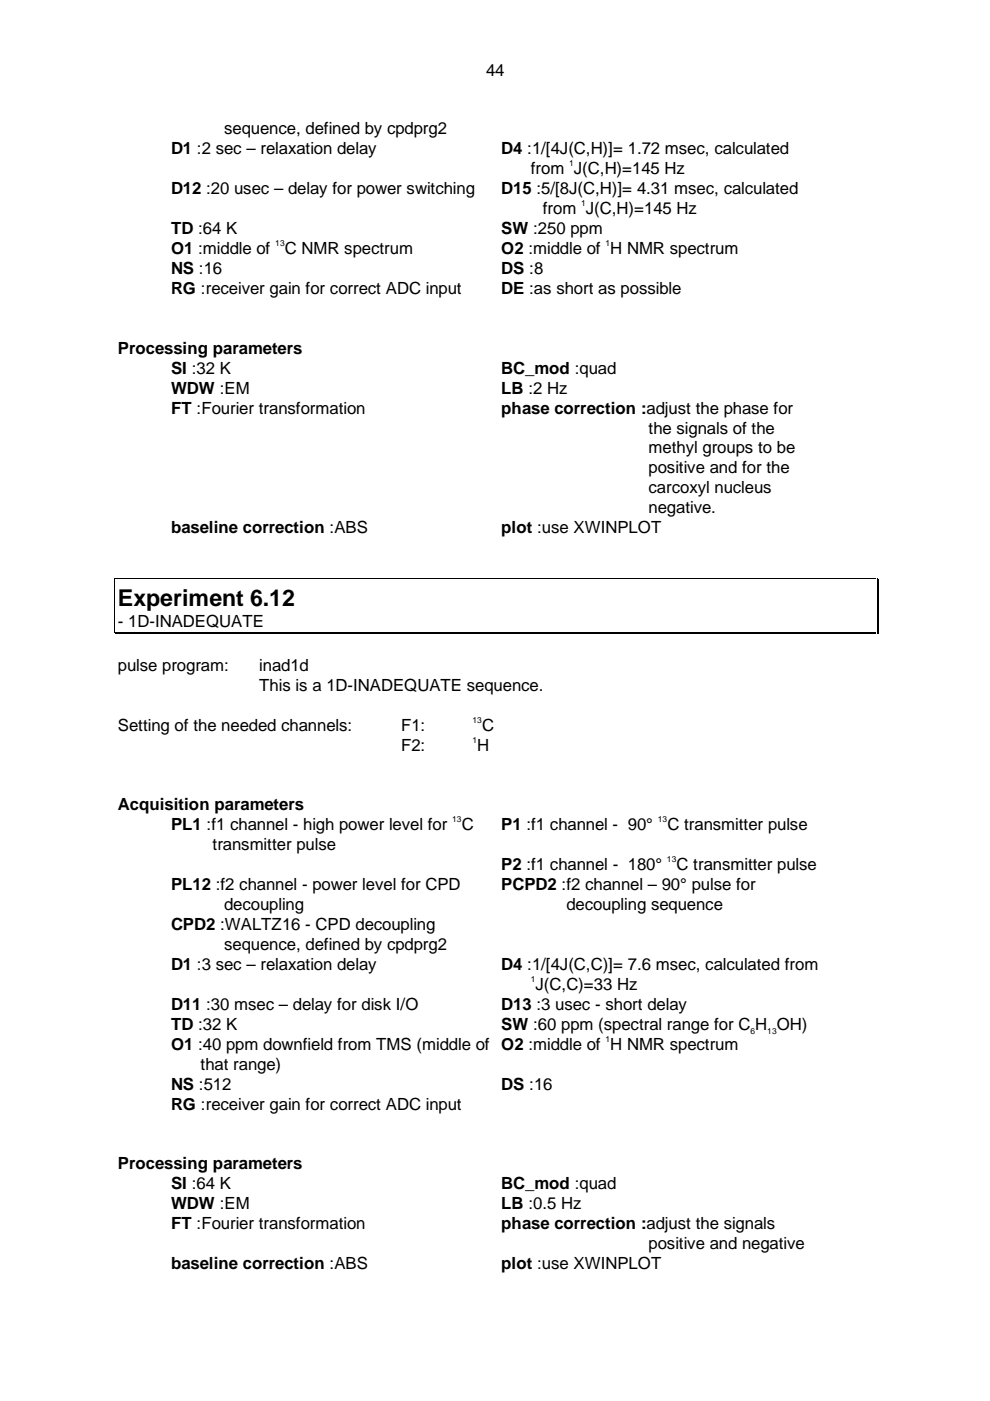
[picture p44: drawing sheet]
<svg xmlns="http://www.w3.org/2000/svg" width="210mm" height="297mm" viewBox="0 0 210 297" stroke-linecap="round" stroke-linejoin="round" font-family="sans-serif">
<defs><g id="words">
<text font-size="4.9" x="25" y="128.4">Experiment 6.12</text>
<g font-size="3.6">
<text x="103.1" y="16.1">44</text>
<text x="47.5" y="28.5">sequence, defined by cpdprg2</text>
<text x="36.3" y="32.7">D1 :2 sec – relaxation delay</text>
<text x="106.3" y="32.7">D4 :1/[4J(C,H)]= 1.72 msec, calculated</text>
<text x="36.3" y="41.2">D12 :20 usec – delay for power switching</text>
<text x="106.3" y="41.2">D15 :5/[8J(C,H)]= 4.31 msec, calculated</text>
<text x="112.5" y="37">from J(C,H)=145 Hz</text>
<text x="115.1" y="45.4">from J(C,H)=145 Hz</text>
<text x="36.3" y="49.7">TD :64 K</text>
<text x="36.3" y="53.9">O1 :middle of</text>
<text x="60.4" y="53.9">C NMR spectrum</text>
<text x="106.3" y="53.9">O2 :middle of H NMR spectrum</text>
<text x="106.3" y="49.7">SW :250 ppm</text>
<text x="36.3" y="58.1">NS :16</text>
<text x="106.3" y="58.1">DS :8</text>
<text x="36.3" y="62.4">RG :receiver gain for correct ADC input</text>
<text x="106.3" y="62.4">DE :as short as possible</text>
<text x="25" y="75">Processing parameters</text>
<text x="36.3" y="79.2">SI :32 K</text>
<text x="36.3" y="83.4">WDW :EM</text>
<text x="106.3" y="79.2">BC_mod :quad</text>
<text x="106.3" y="83.4">LB :2 Hz</text>
<text x="36.3" y="87.7">FT :Fourier transformation</text>
<text x="106.3" y="87.7">phase correction :adjust the phase for</text>
<text x="137.5" y="91.9">the signals of the</text>
<text x="137.5" y="96.1">methyl groups to be</text>
<text x="137.5" y="100.4">positive and for the</text>
<text x="137.5" y="104.6">carcoxyl nucleus</text>
<text x="36.3" y="113.1">baseline correction :ABS</text>
<text x="106.3" y="113.1">plot :use XWINPLOT</text>
<text x="137.5" y="108.8">negative.</text>
<text x="25" y="133">- 1D-INADEQUATE</text>
<text x="25" y="142.3">pulse program:</text>
<text x="55" y="142.3">inad1d</text>
<text x="55" y="146.5">This is a 1D-INADEQUATE sequence.</text>
<text x="25" y="155">Setting of the needed channels:</text>
<text x="85" y="155">F1:</text>
<text x="102.2" y="155">C</text>
<text x="85" y="159.2">F2:</text>
<text x="101.2" y="159.2">H</text>
<text x="25" y="171.8">Acquisition parameters</text>
<text x="36.3" y="176.1">PL1 :f1 channel - high power level for</text>
<text x="97.9" y="176.1">C</text>
<text x="106.3" y="176.1">P1 :f1 channel - 90°</text>
<text x="141.5" y="176.1">C transmitter pulse</text>
<text x="45.1" y="180.3">transmitter pulse</text>
<text x="106.3" y="184.5">P2 :f1 channel - 180°</text>
<text x="143.4" y="184.5">C transmitter pulse</text>
<text x="36.3" y="188.8">PL12 :f2 channel - power level for CPD</text>
<text x="106.3" y="188.8">PCPD2 :f2 channel – 90° pulse for</text>
<text x="36.3" y="197.2">CPD2 :WALTZ16 - CPD decoupling</text>
<text x="47.5" y="193">decoupling</text>
<text x="120.1" y="193">decoupling sequence</text>
<text x="47.5" y="201.5">sequence, defined by cpdprg2</text>
<text x="36.3" y="205.7">D1 :3 sec – relaxation delay</text>
<text x="106.3" y="205.7">D4 :1/[4J(C,C)]= 7.6 msec, calculated from</text>
<text x="113.6" y="209.9">J(C,C)=33 Hz</text>
<text x="36.3" y="214.2">D11 :30 msec – delay for disk I/O</text>
<text x="106.3" y="214.2">D13 :3 usec - short delay</text>
<text x="36.3" y="218.4">TD :32 K</text>
<text x="106.3" y="218.4">SW :60 ppm (spectral range for C H OH)</text>
<text x="36.3" y="222.6">O1 :40 ppm downfield from TMS (middle of O2 :middle of H NMR spectrum</text>
<text x="42.5" y="226.9">that range)</text>
<text x="36.3" y="231.1">NS :512</text>
<text x="106.3" y="231.1">DS :16</text>
<text x="36.3" y="235.3">RG :receiver gain for correct ADC input</text>
<text x="25" y="248">Processing parameters</text>
<text x="36.3" y="252.2">SI :64 K</text>
<text x="36.3" y="256.4">WDW :EM</text>
<text x="106.3" y="252.2">BC_mod :quad</text>
<text x="106.3" y="256.4">LB :0.5 Hz</text>
<text x="36.3" y="260.7">FT :Fourier transformation</text>
<text x="106.3" y="260.7">phase correction :adjust the signals</text>
<text x="36.3" y="269.1">baseline correction :ABS</text>
<text x="106.3" y="269.1">plot :use XWINPLOT</text>
<text x="137.5" y="264.9">positive and negative</text>
</g>
<g font-size="1.8">
<text x="120.7" y="35.2">1</text>
<text x="123.2" y="43.7">1</text>
<text x="58.4" y="52.1">13</text>
<text x="128.4" y="52.1">1</text>
<text x="100.2" y="153.2">13</text>
<text x="100.2" y="157.4">1</text>
<text x="95.9" y="174.3">13</text>
<text x="139.5" y="174.3">13</text>
<text x="141.4" y="182.8">13</text>
<text x="112.5" y="208.2">1</text>
<text x="128.4" y="220.9">1</text>
<text x="159.1" y="219.3">6</text>
<text x="162.7" y="219.3">13</text>
</g>
</g></defs>
<path d="M24.2 122.6h.2v.1h-.2zM24.2 134.1h.2v.1h-.2zM185.9 122.6h.1v.1h-.1zM185.9 134.3h.4v.2h-.4zM185.9 134.1h.1v.1h-.1zM186.1 134.1h.2v.4h-.2z" fill="#000"/>
<path d="M24.3 122.8v6.6M24.3 129.5v4.5M24.5 122.6h161.3M24.5 134.2h161.3M24.5 134.4h161.3M185.9 122.8v6.6M185.9 129.5v4.5M186.2 122.8v6.6M186.2 129.5v4.5" fill="none" stroke="#000" stroke-width=".21"/>
<use href="#words"/>
</svg>
